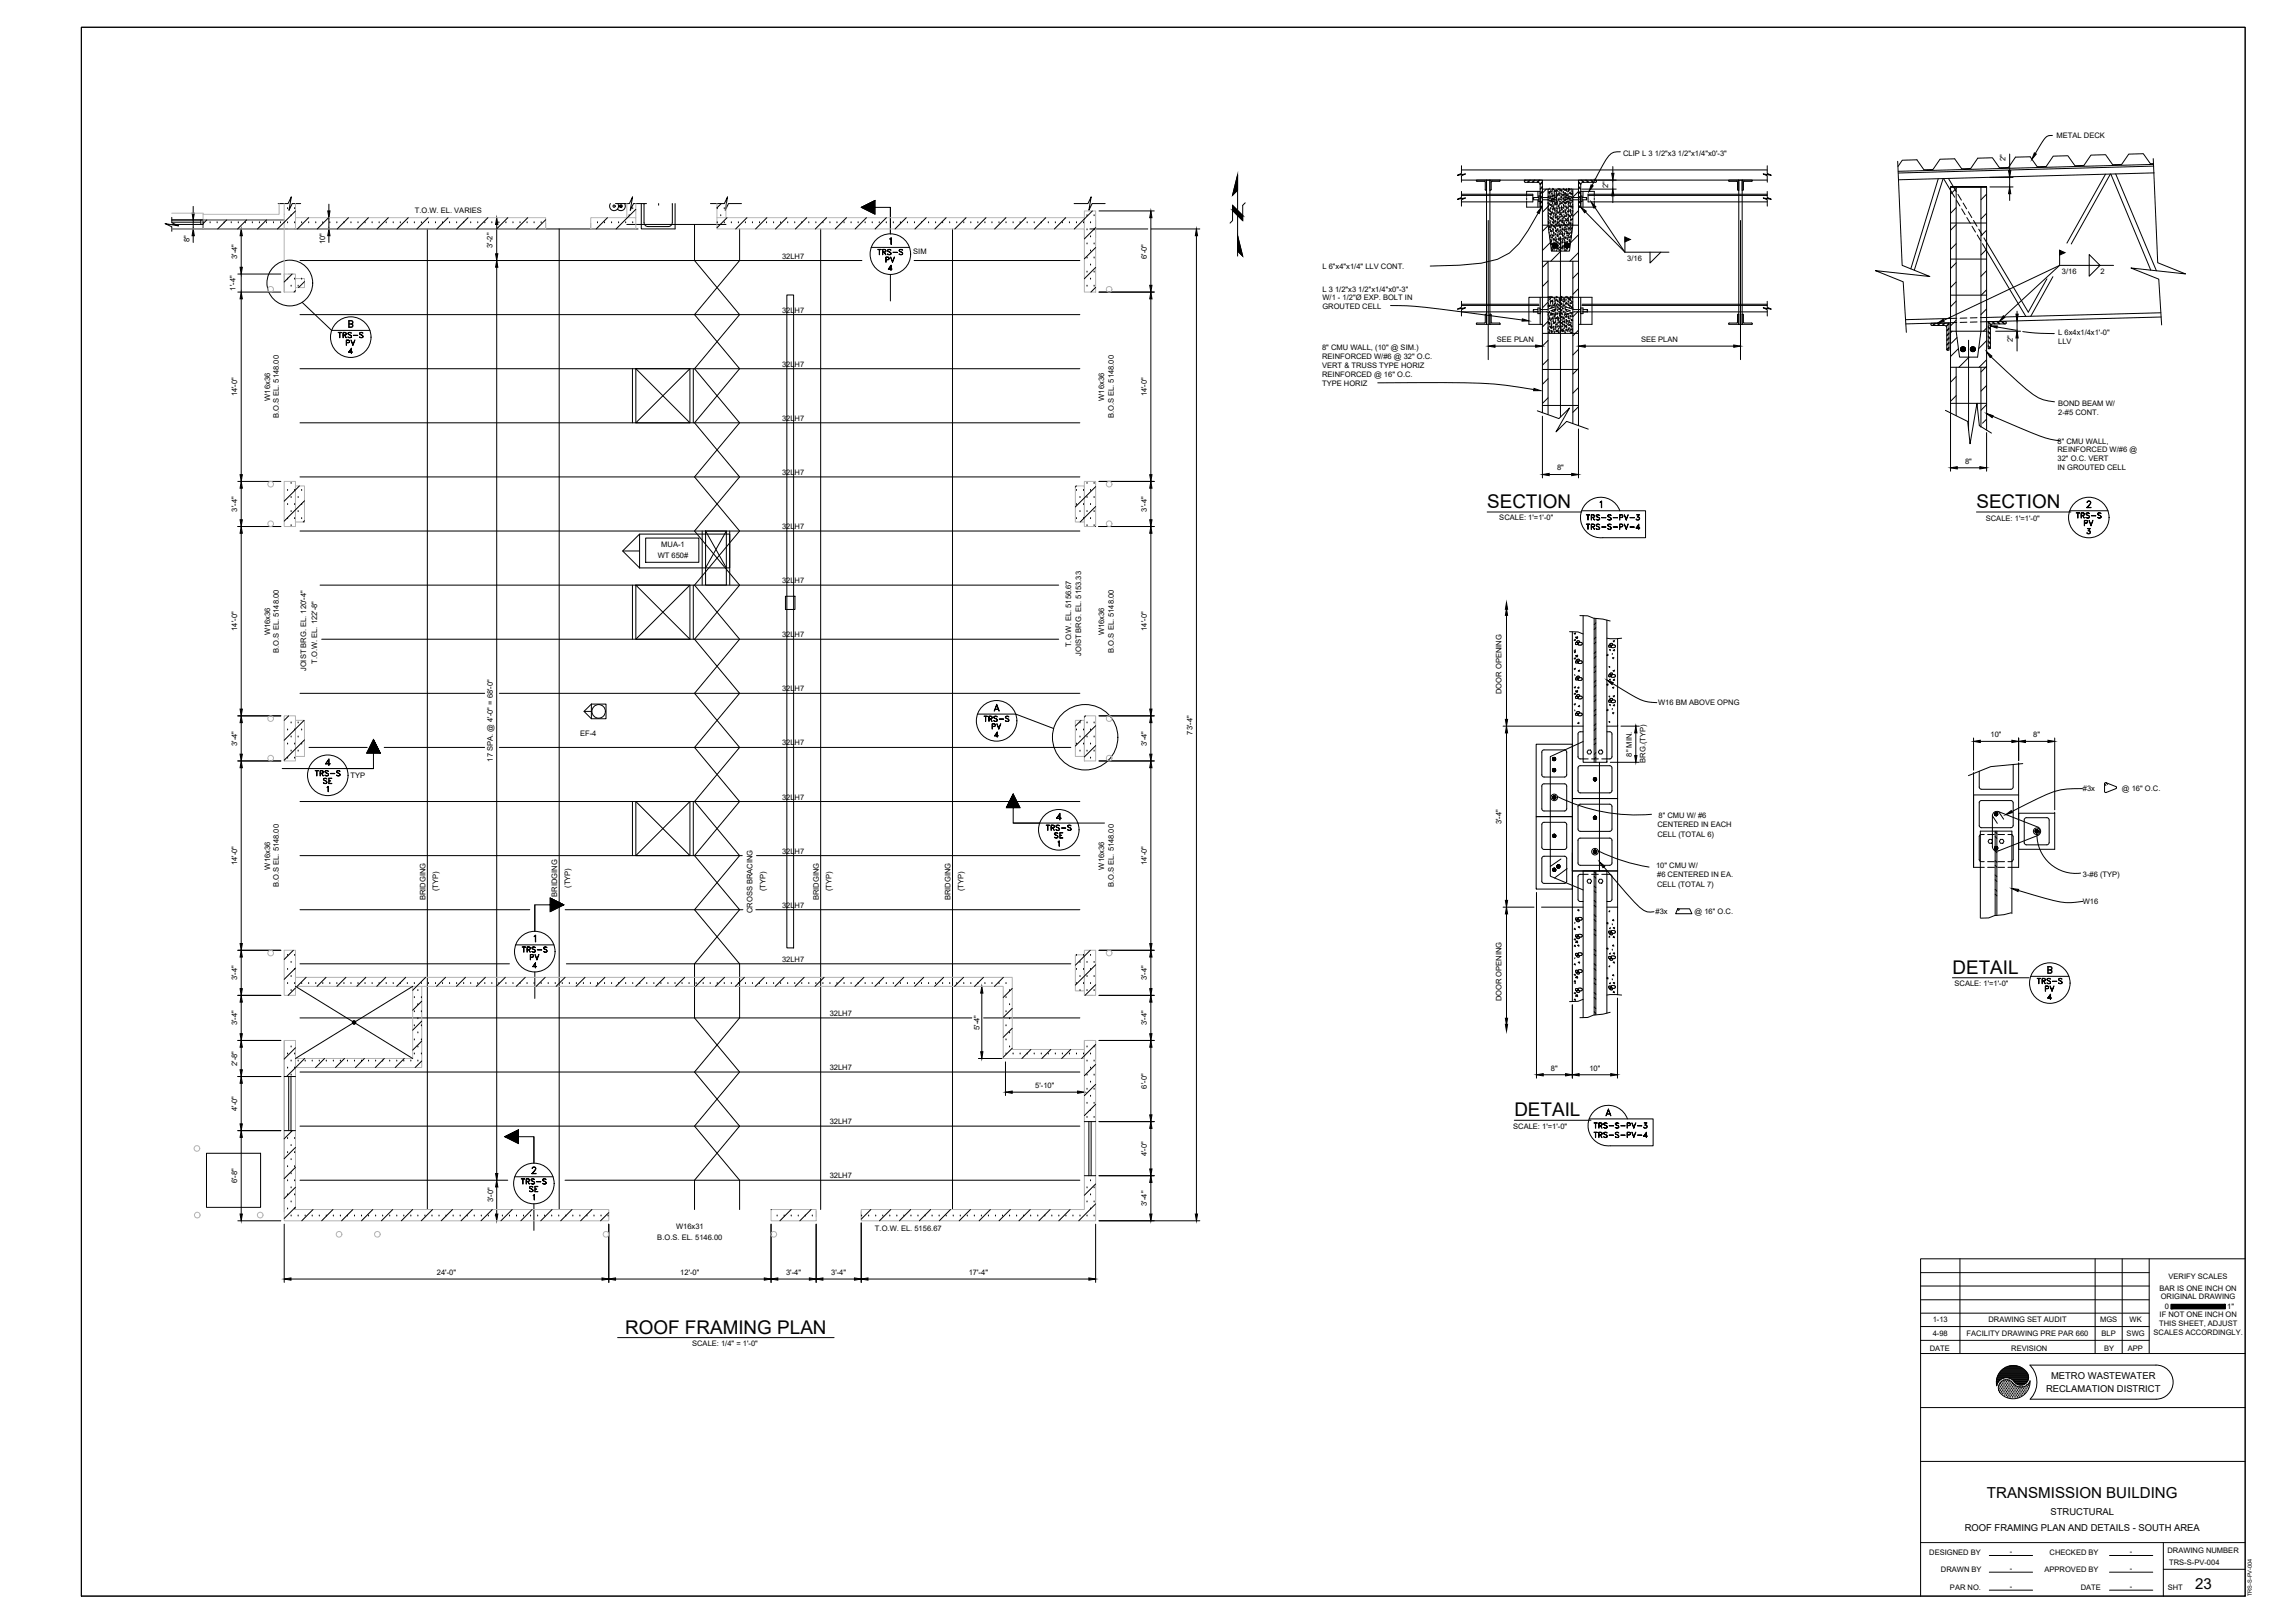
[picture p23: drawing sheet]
<svg xmlns="http://www.w3.org/2000/svg" width="1067mm" height="762mm" viewBox="0 0 1067 762" stroke-linecap="round" stroke-linejoin="round" font-family="sans-serif">
<defs><g id="words">
<g font-size="8.9">
<text x="698" y="239">SECTION</text>
<text x="928" y="239">SECTION</text>
<text x="917" y="457">DETAIL</text>
<text x="711" y="524">DETAIL</text>
<text x="293" y="626">ROOF FRAMING PLAN</text>
</g>
<g font-size="7.1">
<text x="933" y="703">TRANSMISSION BUILDING</text>
<text x="1031" y="746">23</text>
</g>
<g font-size="6.2">
<text x="411" y="121">TRS-S</text>
<text x="744" y="246">TRS-S-PV-3</text>
<text x="248" y="561">SE</text>
</g>
<g font-size="5.7">
<text x="415" y="125">PV</text>
<text x="158" y="160">TRS-S</text>
<text x="162" y="163">PV</text>
<text x="974" y="244">TRS-S</text>
<text x="744" y="250">TRS-S-PV-4</text>
<text x="978" y="248">PV</text>
<text x="461" y="340">TRS-S</text>
<text x="465" y="344">PV</text>
<text x="147" y="365">TRS-S</text>
<text x="151" y="369">SE</text>
<text x="490" y="391">TRS-S</text>
<text x="494" y="395">SE</text>
<text x="244" y="448">TRS-S</text>
<text x="248" y="452">PV</text>
<text x="956" y="463">TRS-S</text>
<text x="960" y="467">PV</text>
<text x="748" y="531">TRS-S-PV-3</text>
<text x="748" y="535">TRS-S-PV-4</text>
<text x="244" y="557">TRS-S</text>
</g>
<g font-size="4.4">
<text x="963" y="648">METRO WASTEWATER</text>
<text x="961" y="653">RECLAMATION DISTRICT</text>
<text x="963" y="711">STRUCTURAL</text>
<text x="923" y="719">ROOF FRAMING PLAN AND DETAILS - SOUTH AREA</text>
</g>
<g font-size="3.5">
<text x="966" y="65">METAL DECK</text>
<text x="762" y="73">CLIP L 3 1/2&quot;x3 1/2&quot;x1/4&quot;x0'-3&quot;</text>
<text x="942" y="75" transform="rotate(-90 942 75)">2&quot;</text>
<text x="755" y="88" transform="rotate(-90 755 88)">2&quot;</text>
<text x="195" y="100">T.O.W. EL. VARIES</text>
<text x="89" y="114" transform="rotate(-90 89 114)">8&quot;</text>
<text x="153" y="115" transform="rotate(-90 153 115)">10&quot;</text>
<text x="231" y="116" transform="rotate(-90 231 116)">3'-2&quot;</text>
<text x="429" y="119">SIM</text>
<text x="111" y="122" transform="rotate(-90 111 122)">3'-4&quot;</text>
<text x="367" y="121">32LH7</text>
<text x="538" y="122" transform="rotate(-90 538 122)">6'-0&quot;</text>
<text x="764" y="123">3/16</text>
<text x="621" y="126">L 6&quot;x4&quot;x1/4&quot; LLV CONT.</text>
<text x="968" y="129">3/16</text>
<text x="986" y="129">2</text>
<text x="111" y="136" transform="rotate(-90 111 136)">1'-4&quot;</text>
<text x="621" y="137">L 3 1/2&quot;x3 1/2&quot;x1/4&quot;x0&quot;-3&quot;</text>
<text x="621" y="141">W/1 - 1/2&quot;Ø EXP. BOLT IN</text>
<text x="367" y="147">32LH7</text>
<text x="621" y="145">GROUTED CELL</text>
<text x="703" y="161">SEE PLAN</text>
<text x="771" y="161">SEE PLAN</text>
<text x="945" y="160" transform="rotate(-90 945 160)">2&quot;</text>
<text x="966" y="158">L 6x4x1/4x1'-0&quot;</text>
<text x="966" y="162">LLV</text>
<text x="621" y="165">8&quot; CMU WALL, (10&quot; @ SIM.)</text>
<text x="367" y="172">32LH7</text>
<text x="621" y="169">REINFORCED W/#6 @ 32&quot; O.C.</text>
<text x="621" y="173">VERT &amp; TRUSS TYPE HORIZ</text>
<text x="621" y="177">REINFORCED @ 16&quot; O.C.</text>
<text x="621" y="181">TYPE HORIZ</text>
<text x="111" y="186" transform="rotate(-90 111 186)">14'-0&quot;</text>
<text x="127" y="188" transform="rotate(-90 127 188)">W16x36</text>
<text x="518" y="188" transform="rotate(-90 518 188)">W16x36</text>
<text x="538" y="186" transform="rotate(-90 538 186)">14'-0&quot;</text>
<text x="966" y="190">BOND BEAM W/</text>
<text x="131" y="196" transform="rotate(-90 131 196)">B.O.S EL. 5148.00</text>
<text x="367" y="198">32LH7</text>
<text x="523" y="196" transform="rotate(-90 523 196)">B.O.S EL. 5148.00</text>
<text x="966" y="195">2-#5 CONT.</text>
<text x="966" y="208">8&quot; CMU WALL,</text>
<text x="966" y="212">REINFORCED W/#6 @</text>
<text x="731" y="221">8&quot;</text>
<text x="923" y="218">8&quot;</text>
<text x="966" y="217">32&quot; O.C. VERT</text>
<text x="966" y="221">IN GROUTED CELL</text>
<text x="367" y="223">32LH7</text>
<text x="111" y="240" transform="rotate(-90 111 240)">3'-4&quot;</text>
<text x="538" y="240" transform="rotate(-90 538 240)">3'-4&quot;</text>
<text x="704" y="244">SCALE: 1'=1'-0&quot;</text>
<text x="932" y="245">SCALE: 1'=1'-0&quot;</text>
<text x="367" y="248">32LH7</text>
<text x="310" y="257">MUA-1</text>
<text x="309" y="262">WT 650#</text>
<text x="367" y="274">32LH7</text>
<text x="111" y="296" transform="rotate(-90 111 296)">14'-0&quot;</text>
<text x="127" y="298" transform="rotate(-90 127 298)">W16x36</text>
<text x="367" y="299">32LH7</text>
<text x="518" y="298" transform="rotate(-90 518 298)">W16x36</text>
<text x="538" y="296" transform="rotate(-90 538 296)">14'-0&quot;</text>
<text x="503" y="304" transform="rotate(-90 503 304)">T.O.W. EL. 5156.67</text>
<text x="131" y="306" transform="rotate(-90 131 306)">B.O.S EL. 5148.00</text>
<text x="149" y="312" transform="rotate(-90 149 312)">T.O.W. EL. 122'-8&quot;</text>
<text x="508" y="308" transform="rotate(-90 508 308)">JOIST BRG. EL. 5153.33</text>
<text x="523" y="306" transform="rotate(-90 523 306)">B.O.S EL. 5148.00</text>
<text x="144" y="315" transform="rotate(-90 144 315)">JOIST BRG. EL. 120'-4&quot;</text>
<text x="367" y="325">32LH7</text>
<text x="705" y="326" transform="rotate(-90 705 326)">DOOR OPENING</text>
<text x="779" y="331">W16 BM ABOVE OPNG</text>
<text x="272" y="346">EF-4</text>
<text x="560" y="345" transform="rotate(-90 560 345)">73'-4&quot;</text>
<text x="935" y="346">10&quot;</text>
<text x="955" y="346">8&quot;</text>
<text x="111" y="350" transform="rotate(-90 111 350)">3'-4&quot;</text>
<text x="367" y="350">32LH7</text>
<text x="538" y="350" transform="rotate(-90 538 350)">3'-4&quot;</text>
<text x="231" y="358" transform="rotate(-90 231 358)">17 SPA. @ 4'-0&quot; = 68'-0&quot;</text>
<text x="766" y="355" transform="rotate(-90 766 355)">8&quot; MIN.</text>
<text x="773" y="358" transform="rotate(-90 773 358)">BRG.(TYP)</text>
<text x="165" y="365">TYP</text>
<text x="978" y="371">#3x</text>
<text x="996" y="371">@ 16&quot; O.C.</text>
<text x="367" y="375">32LH7</text>
<text x="779" y="384">8&quot; CMU W/ #6</text>
<text x="705" y="387" transform="rotate(-90 705 387)">3'-4&quot;</text>
<text x="778" y="388">CENTERED IN EACH</text>
<text x="778" y="393">CELL (TOTAL 6)</text>
<text x="367" y="401">32LH7</text>
<text x="111" y="406" transform="rotate(-90 111 406)">14'-0&quot;</text>
<text x="538" y="406" transform="rotate(-90 538 406)">14'-0&quot;</text>
<text x="778" y="408">10&quot; CMU W/</text>
<text x="127" y="408" transform="rotate(-90 127 408)">W16x36</text>
<text x="518" y="408" transform="rotate(-90 518 408)">W16x36</text>
<text x="778" y="412">#6 CENTERED IN EA.</text>
<text x="978" y="412">3-#6 (TYP)</text>
<text x="131" y="417" transform="rotate(-90 131 417)">B.O.S EL. 5148.00</text>
<text x="206" y="419" transform="rotate(-90 206 419)">(TYP)</text>
<text x="268" y="417" transform="rotate(-90 268 417)">(TYP)</text>
<text x="359" y="419" transform="rotate(-90 359 419)">(TYP)</text>
<text x="390" y="419" transform="rotate(-90 390 419)">(TYP)</text>
<text x="452" y="419" transform="rotate(-90 452 419)">(TYP)</text>
<text x="523" y="417" transform="rotate(-90 523 417)">B.O.S EL. 5148.00</text>
<text x="778" y="416">CELL (TOTAL 7)</text>
<text x="200" y="423" transform="rotate(-90 200 423)">BRIDGING</text>
<text x="262" y="421" transform="rotate(-90 262 421)">BRIDGING</text>
<text x="384" y="423" transform="rotate(-90 384 423)">BRIDGING</text>
<text x="446" y="423" transform="rotate(-90 446 423)">BRIDGING</text>
<text x="978" y="425">W16</text>
<text x="353" y="429" transform="rotate(-90 353 429)">CROSS BRACING</text>
<text x="367" y="426">32LH7</text>
<text x="777" y="429">#3x</text>
<text x="796" y="429">@ 16&quot; O.C.</text>
<text x="367" y="452">32LH7</text>
<text x="111" y="460" transform="rotate(-90 111 460)">3'-4&quot;</text>
<text x="538" y="460" transform="rotate(-90 538 460)">3'-4&quot;</text>
<text x="918" y="463">SCALE: 1'=1'-0&quot;</text>
<text x="705" y="470" transform="rotate(-90 705 470)">DOOR OPENING</text>
<text x="390" y="477">32LH7</text>
<text x="111" y="481" transform="rotate(-90 111 481)">3'-4&quot;</text>
<text x="460" y="484" transform="rotate(-90 460 484)">5'-4&quot;</text>
<text x="538" y="481" transform="rotate(-90 538 481)">3'-4&quot;</text>
<text x="111" y="500" transform="rotate(-90 111 500)">2'-8&quot;</text>
<text x="390" y="502">32LH7</text>
<text x="728" y="503">8&quot;</text>
<text x="746" y="503">10&quot;</text>
<text x="486" y="511">5'-10&quot;</text>
<text x="538" y="511" transform="rotate(-90 538 511)">6'-0&quot;</text>
<text x="111" y="522" transform="rotate(-90 111 522)">4'-0&quot;</text>
<text x="390" y="528">32LH7</text>
<text x="711" y="530">SCALE: 1'=1'-0&quot;</text>
<text x="538" y="543" transform="rotate(-90 538 543)">4'-0&quot;</text>
<text x="111" y="556" transform="rotate(-90 111 556)">6'-8&quot;</text>
<text x="390" y="553">32LH7</text>
<text x="231" y="564" transform="rotate(-90 231 564)">3'-0&quot;</text>
<text x="538" y="566" transform="rotate(-90 538 566)">3'-4&quot;</text>
<text x="317" y="577">W16x31</text>
<text x="411" y="578">T.O.W. EL. 5156.67</text>
<text x="309" y="582">B.O.S. EL. 5146.00</text>
<text x="205" y="599">24'-0&quot;</text>
<text x="319" y="599">12'-0&quot;</text>
<text x="369" y="599">3'-4&quot;</text>
<text x="390" y="599">3'-4&quot;</text>
<text x="455" y="599">17'-4&quot;</text>
<text x="1018" y="601">VERIFY SCALES</text>
<text x="1014" y="606">BAR IS ONE INCH ON</text>
<text x="1015" y="610">ORIGINAL DRAWING</text>
<text x="1016" y="614">0</text>
<text x="1046" y="614">1&quot;</text>
<text x="907" y="621">1-13</text>
<text x="934" y="621">DRAWING SET AUDIT</text>
<text x="986" y="621">MGS</text>
<text x="1000" y="621">WK</text>
<text x="1014" y="623">THIS SHEET, ADJUST</text>
<text x="1014" y="619">IF NOT ONE INCH ON</text>
<text x="907" y="627">4-98</text>
<text x="923" y="627">FACILITY DRAWING PRE PAR 660</text>
<text x="987" y="627">BLP</text>
<text x="999" y="627">SWG</text>
<text x="1011" y="627">SCALES ACCORDINGLY.</text>
<text x="325" y="632">SCALE: 1/4&quot; = 1'-0&quot;</text>
<text x="906" y="634">DATE</text>
<text x="944" y="634">REVISION</text>
<text x="988" y="634">BY</text>
<text x="999" y="634">APP</text>
<text x="906" y="730">DESIGNED BY</text>
<text x="944" y="730">-</text>
<text x="962" y="730">CHECKED BY</text>
<text x="1000" y="730">-</text>
<text x="1018" y="729">DRAWING NUMBER</text>
<text x="911" y="738">DRAWN BY</text>
<text x="944" y="737">-</text>
<text x="960" y="738">APPROVED BY</text>
<text x="1000" y="737">-</text>
<text x="1019" y="735">TRS-S-PV-004</text>
<text x="916" y="746">PAR NO.</text>
<text x="944" y="746">-</text>
<text x="977" y="746">DATE</text>
<text x="1000" y="746">-</text>
<text x="1018" y="746">SHT</text>
</g>
<text font-size="2.7" x="1057" y="749" transform="rotate(-90 1057 749)">TRS-S-PV-004</text>
</g></defs>
<!-- layer: TEXT -->
<g fill="none" stroke="#000" stroke-width=".47">
<path d="M686 78v3l-2 1h4l-2 1v3M757 78v3M761 71a6 6 0 0 0-7 4l-6 12M830 78v3l2 1h-4l2 1v3M891 76l2 49 13 5-25-3 13 5 1 24M944 77v3M964 64h-2l-2 1-4 7M1011 74l2 49 13 6-25-3 13 5 1 22M91 97v3M131 96h4l2-4-1 7 1-3h4M154 96v3M289 96h7l1-4-1 7 1-3h7"/>
<path d="M334 96h6l2-4-1 7 1-3h6M504 96h7l1-4-1 7 2-3h6M516 99h26M686 90v3l-2 1 4-1-2 1v3M741 89h.1M743 89h16M744 100l19 18v-7M749 85h.1M749 97l14 21h21M750 85h9M757 85h.1M757 85v4"/>
<path d="M757 92v3M830 90v3l2 1-4-1 2 1v3M934 83h11M934 88h11M944 83h.1M944 83v5M944 91v3M81 102v3l3 1-7-1 4 1v3M91 103v4M91 111v3M113 111v14M154 102v5"/>
<path d="M154 111v3M233 105v14M418 112v3v-3zM512 107h27M540 102v32M541 107h22M562 111v459M699 104v65M722 100l-4 8a26 26 0 0 1-22 16l-24 1M775 118v5l5-5M817 104v65M967 117v8"/>
<path d="M112 129h20M112 137h20M113 129h.1M113 129v8M233 122v432M417 126h2h-2l1-2v3v-2l-1 1M516 137h26M967 125h14v-5l5 5-5 5v-5h11M967 125l-26 24M967 125l-54 25M113 140v83M164 152h1v-1h-1v3l1-1v-1h-1"/>
<path d="M165 152l1 1-2 1v-3h2v1h-1M540 140v83M653 143l16 1 46 6M686 141v3l-2 1 4-1-2 1v3M830 141v3l2 1-4-1 2 1v3M937 156h12M938 154l9 1M947 146v19M950 156l15 1M164 165h2h-2l1-2v3v-2l-1 1M647 180h48l12 1 13 2M702 163h19"/>
<path d="M744 163h70M817 163h.1M935 168l12 11a30 30 0 0 0 15 9l3 1M722 193l10 4 5-5-6 11 5-5 10 3M724 194h.1M724 195v29M741 200h.1M913 193l11 5 1 10 3-19 1 11 6 3M916 194v27M933 194l25 11 9 2M741 201v23M919 220h11"/>
<path d="M933 220h.1M933 203v18M112 226h20M113 229v15M516 226h26M540 229v15M727 223h11M741 223h.1M751 236l1-1v3v-3zM980 238h2h-2l2-2-1-1-1 1 1-1 1 1-2 2M112 247h20M113 250v83"/>
<path d="M516 247h26M540 250v83M980 250v1M981 249a.9 .9 0 0 1 1 1 .9 .9 0 0 1-1 1 .9 .9 0 0 1-1-1M981 249v1v1M981 250v1l-1-1M707 283v200M737 297h4l2 1M742 289h3l3 1 8 2M754 300h7M112 336h20M113 339v15"/>
<path d="M467 333h2M468 331l1 3-1-3-1 3zM516 336h26M540 339v15M757 321l13 8 8 1M112 357h20M154 356v3v-2l-1 2h2h-2zM467 345l2 1h-2l1-2v2v-2l-1 2M516 357h26M540 357h.1M706 341h32M754 358h.1"/>
<path d="M756 358h14M760 341h.1M761 341h9M768 341h.1M768 344v11M927 346v16M930 348h15M948 359h.1M948 346v11M950 359l-15 1-11 4M951 348h11M965 346v34"/>
<path d="M113 360v83M154 370v-1v3v-3zM540 360v83M731 374a84 84 0 0 0 44 8M927 363h.1M978 370h-4a32 32 0 0 0-17 5l-12 6M988 368l1 4 5-2M988 368l1 1M989 367l-1 1M989 367l5 2M989 367l1 1M993 369v1"/>
<path d="M496 384h2h-2l2-2v3v-3l-2 2M497 395v2v-2zM750 399a84 84 0 0 0 24 8M956 392a18 18 0 0 0 21 18M965 382h.1M721 419v87M753 407l11 13a19 19 0 0 0 11 8h2M948 418l19 5 5 1 6-1M251 440l1-1v3l-1-3zM706 426h14M724 426h14M788 427h.1"/>
<path d="M788 427h5l1 2h-7zM788 427h1M112 446h20M113 449v15M251 452v2v-2l-1 2h2h-2zM516 446h26M540 449v15M962 454h1v1v1v1h-1zM962 454h1v1h-1l1 1v1h-1M112 467h20M113 471v14M461 466v28"/>
<path d="M516 467h26M540 471v14M738 472v34M743 469l-2 1h-4M754 467h7M756 475l-8 2-3 1h-3M759 469v37M963 467v2v-2l-1 2h1h-2zM112 488h20M113 492v10M459 497h12M472 499v15"/>
<path d="M516 488h26M540 492v31M112 505h20M113 509v19M475 513h31M725 505h10M738 505h.1M741 505h15M759 505h.1M112 531h20M113 534v36M516 527h26"/>
<path d="M540 530v19M754 523h2M755 521l1 3-1-3-1 3zM233 557v13M250 548h1l1 1-2 2h2h-2l1-2v-1l-1 1zM516 552h26M540 555v15M112 573h20M133 575v27M250 561h1v2v-2zM286 575v27M362 575v27"/>
<path d="M383 575v27M404 574v28M514 575v27M516 573h47M137 601h146M289 601h70M365 601h15M386 601h15M408 601h103"/>
<circle cx="730" cy="374" r="1.5"/>
<circle cx="749" cy="400" r="1.5"/>
<circle cx="956" cy="390" r="1.5"/>
</g>
<!-- layer: STRUCT -->
<g fill="none" stroke="#000" stroke-width=".47">
<path d="M686 80h144M944 72v5M1011 77h-1l-4-5h-6l-4 5h-4l-3-4h-7l-4 5h-4l-3-5h-7l-3 5h-4l-4-4h-7l-3 5h-4l-3-5h-7l-4 5h-4l-3-4h-7l-3 5h-5l-3-5h-7l-2 3M1011 77l-120 3M1011 78l-120 3M686 85h144M686 91h34v4h-34M686 92h34M693 85h5v4h-1v-4h-3zM698 85v67h2v-4v4h4h-4v-67v4v-4h4M716 85h8v12h-1v-11h-7zM717 92v-2h6v7h-6v-3"/>
<path d="M717 93v1M720 93v1M720 93h2M720 94h2M722 90v3M722 94v3M723 92h-1v3h1M724 93h3l4-2v2h-2l2 1v1l-4-1h-3M727 89v17l1 12h9l2-12v-17M742 93h-3l-5-2v2h3l-3 1v1l5-1h3M742 92h1v3h-1M742 90h7v2"/>
<path d="M743 93h2M743 94h2M743 90v3M743 94v3M745 93v1M746 92h84M749 94v3h-7v-11h7l1-1h-9v12h1M749 93v1M812 85h4v4v-4h-4zM816 85v67h2v-67M818 85h5h-1h-3l-1 4zM830 91h-84v4h84"/>
<path d="M910 84l-13 42M912 84l-13 43M913 84l3 5M915 84l2 4M916 88v106M918 88v68l2 12h9l1-12v-68M933 88h-17h17M933 88v114M989 82l-18 32M991 82l-18 33M991 82l19 45M993 82l20 45"/>
<path d="M1011 81l-119 3M201 107v461M263 107v461M294 105h47M326 105v17l21 26-21 25 21 26-21 25 21 25-21 26 21 25-21 26 21 25-21 25 21 26-21 25 21 26v25l-21 25 21 26-21 25v14M347 107v15l-21 26 21 25-21 26 21 25-21 25 21 26-21 25 21 26-21 25 21 25-21 26 21 25-21 26v25l21 25-21 26 21 25v14M385 107v461M447 107v461M724 106h17M916 105h17M933 118l18 31M933 114l19 33 9-16"/>
<path d="M141 122h264M429 122h78M723 140v12M724 123h17M727 123v71M739 123v76M742 140v12M916 139h17M916 122h17M964 130l-10 18M141 148h366M686 146h37"/>
<path d="M686 143h37M693 152h4v-4h1v4h-5zM720 145v1zM720 145h2M722 145h1v2h-1zM723 145h3l5-1v1l-3 1 3 1v1l-5-2h-3M724 152h-6v-12h30v12h-7M724 157h17M742 145h-3l-4-1v1l2 1-2 1v1l4-2h3M742 145h1v2h-1M743 146h87M743 143h87"/>
<path d="M743 145h2M745 145v1zM812 152h4v-4v4h-4zM818 148h1v4h3h1h-5zM907 152h8v12h-1v-11h-7zM916 150h-21M916 152h-21M916 156h17M1015 147l-82 2M1015 149l-82 2M141 173h366M297 173v26"/>
<path d="M299 173h25v26h-25zM299 173l25 26M324 173l-25 26M326 173v26M724 173h17M916 172h17M918 172v23M930 172v29M934 164l1-11 7-1v-1h-8v13M141 199h366M724 194v-105h17v111M724 190h17"/>
<path d="M916 189h17M141 224h366M141 249h366M292 259h8M300 251h43v16h-43zM300 251l-8 8 8 8M303 253h25v11h-25zM330 249v26M331 249h10v26h-10zM331 249l10 18M341 249l-10 18M343 249v26"/>
<path d="M150 275h347M297 275v25M299 275h25v25h-25zM299 275l25 25M324 275l-25 25M326 275v25M738 297v44M743 289v69h11v-67M749 290v68M760 300v41M151 300h346M141 326h87"/>
<path d="M234 326h273M274 334h4M278 331l-4 3 4 3M278 331h7v6h-7zM145 351h27M180 351h48M234 351h269M721 349h17v34h-17zM724 352h11l1 12-1 1h-10l-1-1v-11zM742 359l-1 2v10v1h15l1-1v-10l-1-2M742 360h14M743 341h-5v34h22v-34h-6"/>
<path d="M743 344h-1l-1 1v11h1h1M746 352h1v1v1h-1l-1-1zM751 352h1l1 1-1 1h-1l-1-1zM754 344h2l1 1v11h-1h-2M945 359v10v2l-15-1-1-8M948 359v48h-3M141 376h366M297 376v26M299 376h25v26h-25zM299 376l25 26M324 376l-25 26M326 376v26"/>
<path d="M724 380l1 1h10l1-1M724 380v-11l1-1h10l1 12M738 375h22v34h-22zM741 378h15l1 1v11h-1h-15v-11zM927 363v44M930 376h15v1v11l-1 1-14-1-1-11zM948 373h-21v34h3M721 383h17v34h-17zM724 386h11l1 12-1 1h-10l-1-1v-11zM742 393l-1 2v10l1 1h14l1-1v-10l-1-2M742 394h14M930 392l-1 1v10l1 1"/>
<path d="M934 394h1l1 1-1 1h-1l-1-1zM937 390v40M938 390v40M939 394h1l1 1-1 1h-1v-1zM945 392v1v10v1M948 382h17v17h-17M952 384l-2 1 1 11 1 1h9l1-1v-11l-1-1M952 384h9M141 402h208M355 402h152M724 402h11l1 12-1 1h-10l-1-1v-11zM738 409h22v17"/>
<path d="M738 400v70M743 410l-1 1-1 1v11h1h1M746 413h1v1v1h-1l-1-1zM749 409v68M749 409v67M751 413h1l1 1-1 1h-1l-1-1zM754 410l2 1 1 1v11h-1h-2M141 427h108M265 427h84M355 427h152M738 426h5M754 426h6"/>
<path d="M760 426v41M944 429l-7 1-3 1h-4M945 429v-39h-15v41M141 453h98M266 453h237M141 478h315M462 478h45M754 476v-67h-11v69M141 503h366M141 529h366M141 554h97M265 554h242"/>
<circle cx="281" cy="334" r="3"/>
</g>
<!-- layer: TEXT -->
<g fill="#000" stroke="#000" stroke-width=".47">
<path d="M955 72h1l-2 3zM154 99h1l-1 3zM724 97l-1 3h-1zM742 97l3 2-1 1zM747 87h1l-2 3zM747 95l2 2-1 1zM757 89l1 3h-1zM757 81h1l-1 4zM944 88v3h-1zM943 80h1v3zM90 100h1v3zM91 107v4h-1z"/>
<path d="M113 107l1 4h-1zM154 107l1 4h-1zM233 102l1 3h-1zM233 119h1l-1 3zM540 99l1 3h-1zM562 107v4h-1zM763 111l3 1-3 2zM967 117l3 2-3 1zM113 125h1l-1 4zM233 122l1 3h-1zM540 134h1l-1 3zM113 137l1 3h-1z"/>
<path d="M540 137l1 3h-1zM715 150l3 1h-3zM910 152l2-2 1 1zM935 153h3v1zM941 148v1l-2 2zM947 156l1 3h-1zM947 147h1l-1 4zM699 163l3-1v1zM721 162l3 1h-3zM741 163l3-1v1zM814 162l3 1h-3zM933 165l2 2-1 1z"/>
<path d="M720 182l3 1h-3zM933 194l3 1-1 1zM916 220l3-1v1zM930 219l3 1h-3zM113 223h1l-1 3zM113 226l1 3h-1zM540 223h1l-1 3zM540 226l1 3h-1zM724 223l3-1v1zM738 222l3 1h-3zM113 244h1l-1 3zM113 247l1 3h-1z"/>
<path d="M540 247l1 3h-1zM540 244h1l-1 3zM707 283l1 3h-1zM707 286l1 3h-1zM113 333h1l-1 3zM113 336l1 3h-1zM540 336l1 3h-1zM540 333h1l-1 3zM707 338h1l-1 3zM754 319l3 1v1zM113 354h1l-1 3zM540 354h1l-1 3z"/>
<path d="M707 341l1 3h-1zM768 355h1l-1 3zM768 341l1 3h-1zM927 348h3v1zM945 348h3l-3 1zM948 348h3v1zM962 348h3l-3 1zM113 357l1 3h-1zM540 357l1 3h-1zM942 382l2-1 1 1zM751 405l2 2zM945 417l3 1v1z"/>
<path d="M707 426l1 3h-1zM707 423h1l-1 3zM113 443h1l-1 3zM113 446l1 3h-1zM540 443h1l-1 3zM540 446l1 3h-1zM113 467l1 4h-1zM113 464h1l-1 3zM461 463l1 3h-2zM540 467l1 4h-1zM540 464h1l-1 3zM707 478h1l-1 3z"/>
<path d="M113 485h1l-1 3zM113 488l1 4h-1zM460 494h2l-1 3zM540 488l1 4h-1zM540 485h1l-1 3zM707 481h1l-1 3zM113 502h1l-1 3zM113 505l1 4h-1zM472 513l3-1v1zM506 512l3 1h-3zM721 505l4-1v1zM735 504l3 1h-3z"/>
<path d="M738 505l3-1v1zM756 504l3 1h-3zM113 531l1 3h-1zM113 528h1l-1 3zM540 527l1 3h-1zM540 523h1l-1 4zM233 554l1 3h-1zM233 551h1l-1 3zM540 552l1 3h-1zM540 549h1l-1 3zM113 570h1l-1 3zM233 570h1l-1 3z"/>
<path d="M540 570h1l-1 3zM561 570h1v3zM133 601l4-1v1zM283 600l3 1h-3zM286 601l3-1v1zM359 600l3 1h-3zM362 601l3-1v1zM380 600l3 1h-3zM383 601l3-1v1zM401 600l3 1h-3zM404 601l4-1v1zM511 600l3 1h-3z"/>
</g>
<!-- layer: SECCUTS -->
<g fill="none" stroke="#000" stroke-width=".47">
<path d="M404 97l7-3v7l-7-4h14v13v-13M409 116h18M418 129v12M142 142l14 13h18M743 240h30v12h-20a10 10 0 0 1-11-7 10 10 0 0 1 7-11 10 10 0 0 1 12 6M972 240h18M459 335h18l18 7M175 347l4 7h-7l3-7v14h-12h12M132 361h31M476 373l-3 6h6l-3-6v13h12M476 386h43M251 425v12v-12h14l-7 3v-6l7 3"/>
<path d="M242 444h18M251 456v13M954 458h17M237 534l6-3v6l-6-3h14v12v-12M764 525a10 10 0 0 0-11-6 10 10 0 0 0-7 11 10 10 0 0 0 10 8h20v-13h-30M242 552h18M251 565v13"/>
<circle cx="418" cy="119" r="10"/>
<circle cx="136" cy="133" r="11"/>
<circle cx="165" cy="158" r="10"/>
<circle cx="981" cy="243" r="10"/>
<circle cx="468" cy="338" r="10"/>
<circle cx="510" cy="346" r="15"/>
<circle cx="154" cy="364" r="10"/>
<circle cx="497" cy="390" r="10"/>
<circle cx="251" cy="447" r="10"/>
<circle cx="962" cy="462" r="10"/>
<circle cx="251" cy="556" r="10"/>
</g>
<!-- layer: WALL -->
<path d="M81 107h219M81 103h52M95 103v4" fill="none" stroke="#000" stroke-width=".47"/>
<!-- layer: SECCUTS -->
<g fill="#000" stroke="#000" stroke-width=".47">
<path d="M404 97l7 4v-7zM404 97l7-3z"/>
<path d="M175 347l-3 7h7zM175 347l4 7z"/>
<path d="M476 373l3 6h-6zM476 373l-3 6z"/>
<path d="M258 422l7 3-7 3zM258 422l7 3z"/>
<path d="M237 534l6 3v-6zM237 534l6-3z"/>
</g>
<!-- layer: BORDER -->
<path d="M581 89l-2 3 2-10v38M585 95l-2 1v8l-4-5M581 111l2 9-2-2M583 101l-4-5v8l-1 1" fill="none" stroke="#000" stroke-width=".47"/>
<g fill="#000" stroke="#000" stroke-width=".47">
<path d="M581 82v7l-2 3zM581 111l2 9-2-2z"/>
<path d="M579 99l4 5v-3zM579 96l4 5-4-2z"/>
</g>
<!-- layer: TRS-FLOOR PLAN-XBASE|A-WALL -->
<g fill="none" stroke="#b3b3b3" stroke-width=".47">
<path d="M131 96v5h-36v6h161v-5h-117M133 96v33h6v8h-6M139 96v11M294 96v6M299 96v11h-22v-5h22M337 96v11h172v5M341 96v6M509 99h5v38h-5zM81 107h14M81 100h14v1M95 103h38M133 101h.1"/>
<path d="M135 107h3M256 105v2M277 105v2M337 102h172M514 103v9M133 137v-8v8M135 129h3M139 131h4v4h-4zM133 226h6v21h-6zM139 228h4v17h-4zM505 228h4v17h-4zM509 226h5v21h-5z"/>
<path d="M133 336h6v21h-6zM139 338h4v17h-4zM505 338h4v17h-4zM509 336h5v21h-5zM133 446h6v21h-6zM139 459h336v34h34v-5h5v9M505 448h4v17h-4zM509 446h5v21h-5zM139 463h332v34h38M194 463v34h-55M198 463v38h-59M510 467h3"/>
<path d="M133 488v85h153v-5h-147v-80h-6v81M509 489v79h-105v5h110v-84M510 488h3M362 568h21v5h-21zM383 569v2M404 569v2"/>
<circle cx="127" cy="136" r="1.3"/>
<circle cx="521" cy="136" r="1.3"/>
<circle cx="127" cy="227" r="1.3"/>
<circle cx="521" cy="227" r="1.3"/>
<circle cx="127" cy="246" r="1.3"/>
<circle cx="521" cy="246" r="1.3"/>
<circle cx="127" cy="337" r="1.3"/>
<circle cx="521" cy="337" r="1.3"/>
<circle cx="127" cy="356" r="1.3"/>
<circle cx="521" cy="356" r="1.3"/>
<circle cx="127" cy="447" r="1.3"/>
<circle cx="521" cy="447" r="1.3"/>
<circle cx="92" cy="539" r="1.3"/>
<circle cx="93" cy="570" r="1.3"/>
<circle cx="122" cy="570" r="1.3"/>
<circle cx="159" cy="580" r="1.3"/>
<circle cx="177" cy="580" r="1.3"/>
<circle cx="285" cy="580" r="1.3"/>
<circle cx="363" cy="580" r="1.3"/>
</g>
<!-- layer: TRS-FLOOR PLAN-XBASE|A-FLOR-PFIX -->
<path d="M292 96v1z" fill="#000" stroke="#000" stroke-width=".47"/>
<g fill="none" stroke="#000" stroke-width=".47">
<path d="M287 96a2.1 2.1 0 0 0 1 3 2.1 2.1 0 0 0 2-3M293 96a2.1 2.1 0 0 1 0 2 2.1 2.1 0 0 1-3 0M301 96v11h16v-11M302 96v9l2 1M309 96h.1M316 96v8l-1 2h-1h-10M166 480h1M166 479v2M167 479v2M165 480h2"/>
<circle cx="288" cy="97" r=".5"/>
<circle cx="166" cy="480" r=".8"/>
</g>
<!-- layer: TRS-FLOOR PLAN-XBASE|A-FLOR -->
<path d="M369 138h4v307h-4zM369 280h4v6h-4zM139 463l55 34M194 463l-55 34" fill="none" stroke="#000" stroke-width=".47"/>
<!-- layer: TRS-FLOOR PLAN-XBASE|A-GLAZ -->
<path d="M81 104h13M81 105h14M81 103h14M94 103v2M133 505h6M136 505v26M137 505v26M133 531h6M509 527h5M511 527v25M512 527v25M509 552h5" fill="none" stroke="#000" stroke-width=".47"/>
<!-- layer: TRS-FLOOR PLAN-XBASE|A-WALL-HTCH -->
<g fill="none" stroke="#000" stroke-width=".47">
<path d="M135 98h.1M138 98h.1M139 99l-9 8M297 98h.1M299 98l-10 9M337 98h.1M339 96l-2 2M340 98h.1M513 99l-9 8M95 105h.1M97 103l-2 2M99 105h.1"/>
<path d="M102 105h.1M105 105h.1M106 103l-4 4M109 105h.1M112 105h.1M115 105h.1M116 103l-4 4M118 105h.1M122 105h.1M125 105h.1M125 103l-4 4M128 105h.1"/>
<path d="M132 105h.1M135 105h.1M137 101h.1M138 105h.1M142 105h.1M145 102l-5 5M145 105h.1M148 105h.1M152 105h.1M154 102l-5 5M155 105h.1M158 105h.1"/>
<path d="M161 105h.1M164 102l-6 5M165 105h.1M168 105h.1M171 105h.1M173 102l-5 5M175 105h.1M178 105h.1M181 105h.1M182 102l-5 5M185 105h.1M188 105h.1"/>
<path d="M191 105h.1M192 102l-6 5M195 105h.1M198 105h.1M201 102l-5 5M201 105h.1M204 105h.1M208 105h.1M210 102l-5 5M211 105h.1M214 105h.1M218 105h.1"/>
<path d="M220 102l-6 5M221 105h.1M224 105h.1M228 105h.1M229 102l-5 5M231 105h.1M234 105h.1M238 105h.1M238 102l-5 5M241 105h.1M244 105h.1M247 105h.1"/>
<path d="M248 102l-5 5M251 105h.1M254 105h.1M256 103l-4 4M281 105h.1M284 105h.1M285 102l-5 5M287 105h.1M290 105h.1M294 105h.1M295 101h.1M297 105h.1"/>
<path d="M337 105h.1M338 101h.1M340 105h.1M341 102l-4 5M343 105h.1M347 105h.1M350 105h.1M351 102l-6 5M353 105h.1M357 105h.1M360 105h.1M360 102l-5 5"/>
<path d="M363 105h.1M367 105h.1M369 102l-5 5M370 105h.1M373 105h.1M376 105h.1M379 102l-6 5M380 105h.1M383 105h.1M386 105h.1M388 102l-5 5M390 105h.1"/>
<path d="M393 105h.1M396 105h.1M397 102l-5 5M400 105h.1M403 105h.1M406 105h.1M407 102l-5 5M410 105h.1M413 105h.1M416 105h.1M416 102l-5 5M419 105h.1"/>
<path d="M423 105h.1M426 102l-6 5M426 105h.1M429 105h.1M433 105h.1M435 102l-5 5M436 105h.1M439 105h.1M443 105h.1M444 102l-5 5M446 105h.1M449 105h.1"/>
<path d="M453 105h.1M454 102l-6 5M456 105h.1M459 105h.1M462 105h.1M463 102l-5 5M466 105h.1M469 105h.1M472 102l-5 5M472 105h.1M476 105h.1M479 105h.1"/>
<path d="M482 102l-6 5M482 105h.1M486 105h.1M489 105h.1M491 102l-5 5M492 105h.1M496 105h.1M499 105h.1M500 102l-5 5M502 105h.1M505 105h.1M509 105h.1"/>
<path d="M510 115h.1M510 108h.1M510 101h.1M512 118h.1M512 111h.1M512 105h.1M514 115h.1M514 108h.1M514 101h.1M514 107l-5 5M514 116l-5 6M135 131h.1"/>
<path d="M137 134h.1M137 129l-4 3M138 131h.1M139 136l-1 1M140 134h.1M142 131h.1M143 132l-3 3M510 134h.1M510 128h.1M510 121h.1M512 131h.1M512 124h.1"/>
<path d="M514 134h.1M514 128h.1M514 121h.1M514 126l-5 5M514 135l-2 2M135 237h.1M135 230h.1M137 234h.1M137 227h.1M138 237h.1M138 230h.1M140 234h.1"/>
<path d="M141 228l-8 7M142 237h.1M142 230h.1M143 235l-10 10M505 228v1M505 237h.1M505 230h.1M507 234h.1M509 237h.1M509 230h.1M510 234h.1M510 227h.1"/>
<path d="M512 237h.1M512 230h.1M514 234h.1M514 227h.1M514 228l-9 10M514 238l-7 7M135 243h.1M137 247h.1M137 240h.1M138 243h.1M140 240h.1M142 243h.1"/>
<path d="M143 244l-1 1M505 243h.1M507 240h.1M509 243h.1M510 247h.1M510 240h.1M512 243h.1M514 247h.1M514 240h.1M136 336l-3 2M137 339h.1M140 339h.1"/>
<path d="M143 338l-10 10M507 339h.1M508 338l-3 3M510 336l-1 1M510 339h.1M514 339h.1M135 343h.1M135 349h.1M135 356h.1M137 346h.1M137 353h.1M138 343h.1"/>
<path d="M138 349h.1M138 356h.1M140 346h.1M140 353h.1M142 343h.1M142 349h.1M143 347l-10 10M505 343h.1M505 349h.1M507 346h.1M507 353h.1M509 343h.1"/>
<path d="M509 349h.1M510 346h.1M510 353h.1M512 343h.1M512 349h.1M512 356h.1M514 346h.1M514 353h.1M514 341l-9 9M514 350l-5 5M135 449h.1M135 455h.1"/>
<path d="M137 452h.1M137 458h.1M138 446l-5 4M138 449h.1M138 455h.1M139 455l-6 5M144 459l-4 4M153 459l-4 4M162 459l-4 4M172 459l-4 4M181 459l-4 4M190 459l-4 4"/>
<path d="M200 459l-6 6M209 459l-4 4M219 459l-5 4M228 459l-4 4M237 459l-4 4M247 459l-5 4M256 459l-4 4M265 459l-4 4M275 459l-5 4M284 459l-4 4M293 459l-4 4M303 459l-4 4"/>
<path d="M312 459l-4 4M321 459l-4 4M331 459l-4 4M340 459l-4 4M350 459l-5 4M359 459l-4 4M368 459l-4 4M378 459l-5 4M387 459l-4 4M396 459l-4 4M406 459l-5 4M415 459l-4 4"/>
<path d="M424 459l-4 4M434 459l-5 4M443 459l-4 4M452 459l-4 4M462 459l-4 4M471 459l-4 4M505 449h.1M505 455h.1M507 452h.1M507 458h.1M509 449h.1M509 455h.1"/>
<path d="M510 452h.1M510 458h.1M512 446l-7 7M512 449h.1M512 455h.1M514 452h.1M514 458h.1M514 453l-9 10M135 462h.1M137 465h.1M138 462h.1M139 464l-4 3"/>
<path d="M142 462h.1M145 462h.1M148 462h.1M152 462h.1M155 462h.1M158 462h.1M161 462h.1M165 462h.1M168 462h.1M171 462h.1M175 462h.1M178 462h.1"/>
<path d="M181 462h.1M185 462h.1M188 462h.1M191 462h.1M195 475h.1M195 468h.1M195 462h.1M196 478h.1M196 472h.1M196 465h.1M198 475h.1M198 468h.1"/>
<path d="M198 462h.1M198 479l-4 5M198 470l-4 4M201 462h.1M204 462h.1M208 462h.1M211 462h.1M214 462h.1M218 462h.1M221 462h.1M224 462h.1M228 462h.1"/>
<path d="M231 462h.1M234 462h.1M238 462h.1M241 462h.1M244 462h.1M247 462h.1M251 462h.1M254 462h.1M257 462h.1M261 462h.1M264 462h.1M267 462h.1"/>
<path d="M271 462h.1M274 462h.1M277 462h.1M281 462h.1M284 462h.1M287 462h.1M290 462h.1M294 462h.1M297 462h.1M300 462h.1M304 462h.1M307 462h.1"/>
<path d="M310 462h.1M314 462h.1M317 462h.1M320 462h.1M324 462h.1M327 462h.1M330 462h.1M333 462h.1M337 462h.1M340 462h.1M343 462h.1M347 462h.1"/>
<path d="M350 462h.1M353 462h.1M357 462h.1M360 462h.1M363 462h.1M367 462h.1M370 462h.1M373 462h.1M376 462h.1M380 462h.1M383 462h.1M386 462h.1"/>
<path d="M390 462h.1M393 462h.1M396 462h.1M400 462h.1M403 462h.1M406 462h.1M410 462h.1M413 462h.1M416 462h.1M419 462h.1M423 462h.1M426 462h.1"/>
<path d="M429 462h.1M433 462h.1M436 462h.1M439 462h.1M443 462h.1M446 462h.1M449 462h.1M453 462h.1M456 462h.1M459 462h.1M462 462h.1M466 462h.1"/>
<path d="M469 462h.1M472 475h.1M472 468h.1M472 462h.1M474 478h.1M474 472h.1M474 465h.1M475 473l-4 5M475 464l-4 4M505 462h.1M507 465h.1M509 462h.1"/>
<path d="M510 465h.1M512 462h.1M514 465h.1M514 462l-5 5M135 495h.1M137 498h.1M137 492h.1M138 495h.1M139 492l-6 5M140 498h.1M143 497l-8 8M143 498h.1"/>
<path d="M147 498h.1M150 498h.1M152 497l-4 4M153 498h.1M157 498h.1M160 498h.1M162 497l-4 4M163 498h.1M166 498h.1M170 498h.1M171 497l-4 4M173 498h.1"/>
<path d="M176 498h.1M180 498h.1M180 497l-4 4M183 498h.1M186 498h.1M190 498h.1M190 497l-4 4M193 498h.1M195 482h.1M195 488h.1M195 495h.1M196 485h.1"/>
<path d="M196 492h.1M196 498h.1M198 482h.1M198 488h.1M198 495h.1M198 489l-4 4M198 498l-3 3M472 482h.1M472 488h.1M472 495h.1M474 485h.1M474 492h.1"/>
<path d="M475 483l-4 4M475 492l-4 4M476 495h.1M479 495h.1M482 495h.1M484 493l-4 4M486 495h.1M489 495h.1M492 495h.1M493 493l-4 4M496 495h.1M499 495h.1"/>
<path d="M502 495h.1M503 493l-4 4M505 495h.1M509 495h.1M510 498h.1M510 492h.1M512 495h.1M514 498h.1M514 492h.1M514 500l-5 5M514 490l-6 7M135 501h.1"/>
<path d="M137 505h.1M138 501h.1M510 505h.1M510 511h.1M510 518h.1M512 508h.1M512 501h.1M512 515h.1M514 505h.1M514 511h.1M514 518h.1M514 509l-5 5"/>
<path d="M514 518l-5 6M135 535h.1M137 538h.1M137 531h.1M137 531l-4 4M138 535h.1M139 539l-6 5M510 525h.1M512 521h.1M514 525h.1M135 554h.1M135 548h.1"/>
<path d="M135 541h.1M137 551h.1M137 544h.1M137 558h.1M138 554h.1M138 548h.1M138 541h.1M139 557l-6 6M139 548l-6 5M510 558h.1M512 554h.1M514 558h.1"/>
<path d="M514 556l-5 5M135 561h.1M135 568h.1M137 564h.1M137 571h.1M138 561h.1M138 568h.1M139 567l-6 5M140 571h.1M143 571h.1M147 571h.1M147 568l-5 5"/>
<path d="M150 571h.1M153 571h.1M156 568l-5 5M157 571h.1M160 571h.1M163 571h.1M166 568l-6 5M166 571h.1M170 571h.1M173 571h.1M175 568l-5 5M176 571h.1"/>
<path d="M180 571h.1M183 571h.1M184 568l-5 5M186 571h.1M190 571h.1M193 571h.1M194 568l-6 5M196 571h.1M200 571h.1M203 571h.1M203 568l-5 5M206 571h.1"/>
<path d="M209 571h.1M212 568l-5 5M213 571h.1M216 571h.1M219 571h.1M222 568l-5 5M223 571h.1M226 571h.1M229 571h.1M231 568l-5 5M233 571h.1M236 571h.1"/>
<path d="M239 571h.1M241 568l-6 5M243 571h.1M246 571h.1M249 571h.1M250 568l-5 5M252 571h.1M256 571h.1M259 571h.1M259 568l-5 5M262 571h.1M266 571h.1"/>
<path d="M269 568l-6 5M269 571h.1M272 571h.1M276 571h.1M278 568l-5 5M279 571h.1M282 571h.1M286 571h.1M286 569l-4 4M362 568h.1M365 571h.1M368 571h.1"/>
<path d="M371 568l-5 5M372 571h.1M375 571h.1M378 571h.1M381 568l-5 5M381 571h.1M405 571h.1M408 571h.1M409 568l-5 4M411 571h.1M414 571h.1M418 571h.1"/>
<path d="M418 568l-5 5M421 571h.1M424 571h.1M428 568l-6 5M428 571h.1M431 571h.1M434 571h.1M437 568l-5 5M438 571h.1M441 571h.1M444 571h.1M446 568l-5 5"/>
<path d="M448 571h.1M451 571h.1M454 571h.1M456 568l-6 5M457 571h.1M461 571h.1M464 571h.1M465 568l-5 5M467 571h.1M471 571h.1M474 571h.1M474 568l-5 5"/>
<path d="M477 571h.1M481 571h.1M484 568l-6 5M484 571h.1M487 571h.1M491 571h.1M493 568l-5 5M494 571h.1M497 571h.1M500 571h.1M502 568l-5 5M504 571h.1"/>
<path d="M507 571h.1M510 564h.1M510 571h.1M512 561h.1M512 568h.1M514 564h.1M514 571h.1M514 565l-7 8"/>
</g>
<!-- layer: TRS-FLOOR PLAN-XBASE|A-EQMP -->
<path d="M97 541h25v26h-25z" fill="none" stroke="#000" stroke-width=".47"/>
<!-- layer: TEXT3 -->
<path d="M698 240h45M928 240h44M917 459h36M711 526h36M290 628h102" fill="none" stroke="#000" stroke-width=".47"/>
<!-- layer: XREF -->
<path d="M38 13h1016v736h-1016z" fill="none" stroke="#000" stroke-width=".47"/>
<!-- layer: BORDER-PLANT-30X42-LINEWORK|BORDER -->
<g fill="none" stroke="#000" stroke-width=".47">
<path d="M38 13h1016v736h-1016zM902 598h107M920 591v44M984 591v44M996 591v44M1009 591v44M1054 591h-152v158M902 617h107M902 610h107M902 604h107M1019 612h26v2h-26zM902 635h152"/>
<path d="M902 629h107M902 623h107M902 661h152M902 686h152M902 724h152M1016 724v25M1016 737h38"/>
</g>
<!-- layer: BORDER-PLANT-30X42-LINEWORK|LOGO -->
<g fill="#000">
<circle cx="939" cy="653" r=".2"/>
<circle cx="939" cy="651" r=".2"/>
<circle cx="939" cy="652" r=".2"/>
<circle cx="939" cy="654" r=".2"/>
<circle cx="939" cy="650" r=".2"/>
<circle cx="940" cy="654" r=".2"/>
<circle cx="940" cy="652" r=".2"/>
<circle cx="940" cy="649" r=".2"/>
<circle cx="940" cy="651" r=".2"/>
<circle cx="940" cy="650" r=".2"/>
<circle cx="940" cy="653" r=".2"/>
<circle cx="941" cy="654" r=".2"/>
<circle cx="941" cy="652" r=".2"/>
<circle cx="941" cy="649" r=".2"/>
<circle cx="941" cy="651" r=".2"/>
<circle cx="941" cy="648" r=".2"/>
<circle cx="941" cy="653" r=".2"/>
<circle cx="941" cy="650" r=".2"/>
<circle cx="941" cy="655" r=".2"/>
<circle cx="942" cy="654" r=".2"/>
<circle cx="942" cy="653" r=".2"/>
<circle cx="942" cy="651" r=".2"/>
<circle cx="942" cy="650" r=".2"/>
<circle cx="942" cy="648" r=".2"/>
<circle cx="942" cy="655" r=".2"/>
<circle cx="942" cy="652" r=".2"/>
<circle cx="942" cy="649" r=".2"/>
<circle cx="943" cy="648" r=".2"/>
<circle cx="943" cy="650" r=".2"/>
<circle cx="943" cy="654" r=".2"/>
<circle cx="943" cy="656" r=".2"/>
<circle cx="943" cy="651" r=".2"/>
<circle cx="943" cy="653" r=".2"/>
<circle cx="943" cy="655" r=".2"/>
<circle cx="943" cy="652" r=".2"/>
<circle cx="943" cy="649" r=".2"/>
<circle cx="944" cy="652" r=".2"/>
<circle cx="944" cy="649" r=".2"/>
<circle cx="944" cy="655" r=".2"/>
<circle cx="944" cy="651" r=".2"/>
<circle cx="944" cy="654" r=".2"/>
<circle cx="944" cy="656" r=".2"/>
<circle cx="944" cy="653" r=".2"/>
<circle cx="944" cy="650" r=".2"/>
<circle cx="945" cy="651" r=".2"/>
<circle cx="945" cy="652" r=".2"/>
<circle cx="945" cy="649" r=".2"/>
<circle cx="945" cy="655" r=".2"/>
<circle cx="945" cy="654" r=".2"/>
<circle cx="945" cy="653" r=".2"/>
<circle cx="945" cy="650" r=".2"/>
<circle cx="945" cy="656" r=".2"/>
<circle cx="946" cy="656" r=".2"/>
<circle cx="946" cy="653" r=".2"/>
<circle cx="946" cy="654" r=".2"/>
<circle cx="946" cy="651" r=".2"/>
<circle cx="946" cy="655" r=".2"/>
<circle cx="946" cy="652" r=".2"/>
<circle cx="947" cy="653" r=".2"/>
<circle cx="947" cy="654" r=".2"/>
<circle cx="947" cy="651" r=".2"/>
<circle cx="947" cy="656" r=".2"/>
<circle cx="947" cy="652" r=".2"/>
<circle cx="947" cy="655" r=".2"/>
<circle cx="948" cy="652" r=".2"/>
<circle cx="948" cy="655" r=".2"/>
<circle cx="948" cy="654" r=".2"/>
<circle cx="948" cy="653" r=".2"/>
<circle cx="948" cy="656" r=".2"/>
<circle cx="948" cy="651" r=".2"/>
<circle cx="949" cy="651" r=".2"/>
<circle cx="949" cy="653" r=".2"/>
<circle cx="949" cy="654" r=".2"/>
<circle cx="949" cy="655" r=".2"/>
<circle cx="949" cy="652" r=".2"/>
<circle cx="950" cy="654" r=".2"/>
<circle cx="950" cy="651" r=".2"/>
<circle cx="950" cy="653" r=".2"/>
<circle cx="950" cy="652" r=".2"/>
<circle cx="951" cy="654" r=".2"/>
<circle cx="951" cy="652" r=".2"/>
<circle cx="951" cy="651" r=".2"/>
<circle cx="951" cy="653" r=".2"/>
<circle cx="952" cy="651" r=".2"/>
<circle cx="952" cy="652" r=".2"/>
<circle cx="953" cy="650" r=".2"/>
</g>
<g fill="none" stroke="#000" stroke-width=".47">
<path d="M937 649h1M937 648h2M937 650h1M938 648h1M938 651h.1M938 647h2M938 647h3M938 647h15M938 646h15M938 646h14M938 645h14M939 645h13"/>
<path d="M939 644h13M939 644h12M940 644h11M940 649a4 4 0 0 1 6 1 5 5 0 0 0 7-2 8 8 0 0 1-6 8 8 8 0 0 1-9-4zM940 643h11M940 643h10M941 643h9M941 642h8M942 642h7M943 642h5M943 647h10M944 641h3"/>
<path d="M944 647h8M945 648h7M946 649a5 5 0 0 0-5-2 5 5 0 0 0-3 4M946 649h6M946 649h5M947 650h4M948 650h2M952 645a4 4 0 0 1-1 5 4 4 0 0 1-5-1M952 645a8 8 0 0 0-10-3 8 8 0 0 0-4 9M1012 641a8 8 0 0 1 8 8 8 8 0 0 1-8 8h-59a12 12 0 0 0 0-16h59"/>
</g>
<!-- layer: BORDER-PLANT-30X42-LINEWORK|TEXT2 -->
<path d="M934 730h20M934 738h20M991 730h20M991 738h20M934 747h20M991 747h20" fill="none" stroke="#000" stroke-width=".47"/>
<!-- layer: BORDER-PLANT-30X42-LINEWORK|BORDER -->
<path d="M1019 612v2l26-2zM1019 614l26-2v2z" fill="#000" stroke="#000" stroke-width=".47"/>
<!-- layer: REBAR -->
<g fill="none" stroke="#000" stroke-width=".47">
<path d="M729 115h2M729 116h2M729 114h2M730 116h1M733 112v84M735 115h2M735 116h2M735 114h2M735 114h1M735 116h1M737 115h-2M924 160v42"/>
<path d="M921 164h2M921 163h2M921 165h2M921 163h1M921 165h1M925 164h2M925 163h2M925 165h2M926 165h1M926 163h1M729 356v1M730 356v1"/>
<path d="M743 348l-15 7v56l15 7M751 358v51M729 361v1M729 374v1M730 374v1M730 361v1M731 374v1M748 365v1M748 365v2M749 365v2M750 365v1M729 392v1"/>
<path d="M730 392v1M731 392v1M748 383v1M748 399v1M748 383v2M748 399v2M749 383v2M749 399v2M750 383v1M750 399v1M936 383v15M936 383l2 4"/>
<path d="M937 382v1M937 398v1M937 397v2M937 381v2M938 382v1M938 397v2M938 398v1M938 381a2.1 2.1 0 0 0-2 2M938 381l19 7a2.1 2.1 0 0 1 1 2 2.1 2.1 0 0 1-1 2l-19 7a2.1 2.1 0 0 1-2-2M938 381l3 4M956 390v1M957 390v1"/>
<path d="M729 408v1M730 408v1M731 408v1M731 406v1M731 406v2M732 406v2M732 406v1M733 403l-5 4M736 408l-6 4"/>
<circle cx="730" cy="115" r="1.2"/>
<circle cx="736" cy="115" r="1.2"/>
<circle cx="922" cy="164" r="1.2"/>
<circle cx="926" cy="164" r="1.2"/>
<circle cx="730" cy="356" r=".8"/>
<circle cx="730" cy="362" r=".8"/>
<circle cx="730" cy="374" r=".8"/>
<circle cx="749" cy="366" r=".8"/>
<circle cx="730" cy="392" r=".8"/>
<circle cx="749" cy="384" r=".8"/>
<circle cx="749" cy="400" r=".8"/>
<circle cx="937" cy="398" r=".8"/>
<circle cx="937" cy="382" r=".8"/>
<circle cx="956" cy="390" r=".8"/>
<circle cx="730" cy="408" r=".8"/>
<circle cx="732" cy="407" r=".8"/>
</g>
<!-- layer: HATCH -->
<g fill="none" stroke="#000" stroke-width=".47">
<path d="M716 85h.1M718 85l-1 1M719 85l-1 1M720 85l-1 1M721 85l-1 1M723 85l-1 1M724 87l-1 2M724 90l-1 1M724 92l-1 1M724 94l-1 1M724 96l-1 1M724 85l-1 1"/>
<path d="M724 88l-1 1M724 95l-1 1M724 97h.1M724 86l-1 1M726 89l-2 2M727 97l-3 3M727 96h.1M727 98h.1M727 97h.1M727 94h.1M727 89h.1M727 93h.1"/>
<path d="M727 99h.1M727 90h.1M727 92h.1M727 91h.1M728 90h.1M728 91h.1M728 96h.1M728 93h.1M728 89h.1M728 99h.1M728 92h.1M728 94h.1"/>
<path d="M728 95h.1M728 98h.1M728 100h.1M729 90h.1M729 97h.1M729 95h.1M729 100h.1M729 96h.1M729 94h.1M729 92h.1M729 91h.1M729 93h.1"/>
<path d="M729 98h.1M729 99h.1M729 89h.1M730 97h.1M730 94h.1M730 91h.1M730 99h.1M730 90h.1M730 92h.1M730 98h.1M730 93h.1M730 95h.1"/>
<path d="M730 96h.1M731 94h.1M731 90h.1M731 96h.1M731 93h.1M731 98h.1M731 91h.1M731 99h.1M731 92h.1M731 95h.1M731 97h.1M731 100h.1"/>
<path d="M732 89h.1M732 91h.1M732 97h.1M732 94h.1M732 90h.1M732 92h.1M732 93h.1M732 98h.1M732 95h.1M732 96h.1M732 99h.1M733 98h.1"/>
<path d="M733 96h.1M733 91h.1M733 95h.1M733 99h.1M733 94h.1M733 90h.1M733 100h.1M733 93h.1M733 89h.1M733 92h.1M733 97h.1M734 96h.1"/>
<path d="M734 92h.1M734 98h.1M734 95h.1M734 94h.1M734 100h.1M734 90h.1M734 89h.1M734 93h.1M734 91h.1M734 97h.1M734 99h.1M735 89h.1"/>
<path d="M735 96h.1M735 91h.1M735 99h.1M735 94h.1M735 93h.1M735 97h.1M735 100h.1M735 92h.1M735 98h.1M736 89h.1M736 90h.1M736 92h.1"/>
<path d="M736 95h.1M736 91h.1M736 98h.1M736 93h.1M736 97h.1M736 99h.1M736 96h.1M736 100h.1M737 89h.1M737 90h.1M737 99h.1M737 97h.1"/>
<path d="M737 96h.1M737 95h.1M737 94h.1M737 93h.1M737 91h.1M738 96h.1M738 99h.1M738 89h.1M738 95h.1M738 91h.1M738 93h.1M738 97h.1"/>
<path d="M738 90h.1M738 94h.1M738 98h.1M738 92h.1M741 87l1 2M741 92l1 1M741 94l1 1M741 96l1 1M741 85l1 1M741 88l1 1M741 90l1 1M741 95l1 1"/>
<path d="M741 97h1M741 86l1 1M741 99l-2 3M742 91l-1-1-2 3M742 85l1 1M743 85l1 1M745 85l1 1M747 85l1 1M749 85h1M918 89l-2 2M918 97l-2 3M933 91l-3 3"/>
<path d="M727 106l-3 3M727 101h.1M727 104h.1M727 100h.1M727 102h.1M727 107h.1M727 105h.1M727 103h.1M727 106h.1M727 108h.1M727 109h.1M728 107h.1"/>
<path d="M728 104h.1M728 112h.1M728 102h.1M728 105h.1M728 108h.1M728 101h.1M728 111h.1M728 114l-4 4M728 113h.1M728 114h.1M728 109h.1M728 103h.1"/>
<path d="M728 106h.1M728 115h.1M728 110h.1M729 117h.1M729 115h.1M729 116h.1M729 107h.1M729 118h.1M729 103h.1M729 106h.1M729 113h.1M729 109h.1"/>
<path d="M729 111h.1M729 112h.1M729 105h.1M729 108h.1M729 102h.1M729 104h.1M729 101h.1M730 111h.1M730 107h.1M730 109h.1M730 112h.1M730 102h.1"/>
<path d="M730 104h.1M730 114h.1M730 105h.1M730 110h.1M730 115h.1M730 100h.1M730 116h.1M730 117h.1M730 106h.1M730 113h.1M730 118h.1M730 101h.1"/>
<path d="M730 103h.1M730 108h.1M731 110h.1M731 112h.1M731 109h.1M731 113h.1M731 117h.1M731 115h.1M731 116h.1M731 106h.1M731 118h.1M731 102h.1"/>
<path d="M731 101h.1M731 108h.1M731 114h.1M731 105h.1M731 104h.1M731 103h.1M731 111h.1M732 104h.1M732 111h.1M732 114h.1M732 110h.1M732 116h.1"/>
<path d="M732 112h.1M732 117h.1M732 105h.1M732 100h.1M732 103h.1M732 106h.1M732 113h.1M732 109h.1M732 102h.1M732 115h.1M732 118h.1M732 101h.1"/>
<path d="M732 107h.1M733 107h.1M733 109h.1M733 108h.1M733 101h.1M733 110h.1M733 114h.1M733 104h.1M733 112h.1M733 113h.1M733 115h.1M733 116h.1"/>
<path d="M733 118h.1M733 106h.1M733 102h.1M733 118l-5 5M733 117h.1M733 103h.1M733 105h.1M734 107h.1M734 106h.1M734 110h.1M734 102h.1M734 108h.1"/>
<path d="M734 103h.1M734 105h.1M734 109h.1M734 113h.1M734 116h.1M734 104h.1M734 111h.1M734 114h.1M734 112h.1M734 115h.1M734 117h.1M734 101h.1"/>
<path d="M735 107h.1M735 110h.1M735 114h.1M735 105h.1M735 109h.1M735 102h.1M735 113h.1M735 118h.1M735 112h.1M735 108h.1M735 115h.1M735 116h.1"/>
<path d="M735 106h.1M735 103h.1M735 104h.1M735 101h.1M736 105h.1M736 106h.1M736 117h.1M736 108h.1M736 102h.1M736 109h.1M736 111h.1M736 101h.1"/>
<path d="M736 104h.1M736 112h.1M736 110h.1M736 114h.1M736 115h.1M736 116h.1M736 107h.1M736 113h.1M736 103h.1M737 106h.1M737 102h.1M737 116h.1"/>
<path d="M737 112h.1M737 104h.1M737 105h.1M737 107h.1M737 109h.1M737 110h.1M737 101h.1M737 113h.1M737 108h.1M737 114h.1M737 115h.1M737 100h.1"/>
<path d="M738 103h.1M738 108h.1M738 111h.1M738 110h.1M738 105h.1M738 104h.1M738 106h.1M738 107h.1M738 112h.1M738 109h.1M738 101h.1M738 100h.1"/>
<path d="M741 119l-4 4M741 110l-3 4M918 105l-2 3M918 114l-2 3M933 100l-3 3M933 108l-3 3M933 117l-3 3M727 132l-3 3M727 123l-3 3M727 140h.1M728 140h.1M729 140h.1"/>
<path d="M731 140h.1M733 140h.1M734 140h.1M735 140h.1M736 140h.1M737 140h.1M738 140h.1M741 128l-2 3M741 136l-2 2M918 132l-2 3M918 123l-2 3M933 127l-3 3"/>
<path d="M933 136l-3 3M727 160l-3 2M727 151l-3 3M727 142l-3 3M727 148h.1M727 155h.1M727 144h.1M727 154h.1M727 141h.1M727 152h.1M727 150h.1M727 143h.1"/>
<path d="M727 156h.1M727 147h.1M727 149h.1M728 144h.1M728 147h.1M728 150h.1M728 152h.1M728 156h.1M728 155h.1M728 154h.1M728 142h.1M728 143h.1"/>
<path d="M728 148h.1M728 141h.1M728 151h.1M728 153h.1M729 156h.1M729 145h.1M729 153h.1M729 144h.1M729 148h.1M729 150h.1M729 142h.1M729 141h.1"/>
<path d="M729 143h.1M729 154h.1M729 146h.1M729 147h.1M729 151h.1M729 149h.1M729 155h.1M729 152h.1M730 152h.1M730 144h.1M730 150h.1M730 141h.1"/>
<path d="M730 146h.1M730 156h.1M730 140h.1M730 149h.1M730 143h.1M730 155h.1M730 142h.1M730 148h.1M730 154h.1M730 151h.1M730 153h.1M731 154h.1"/>
<path d="M731 148h.1M731 156h.1M731 141h.1M731 144h.1M731 143h.1M731 150h.1M731 153h.1M731 155h.1M731 152h.1M731 147h.1M731 146h.1M731 142h.1"/>
<path d="M731 149h.1M732 145h.1M732 153h.1M732 147h.1M732 152h.1M732 155h.1M732 150h.1M732 142h.1M732 156h.1M732 154h.1M732 143h.1M732 149h.1"/>
<path d="M732 151h.1M732 144h.1M732 141h.1M732 148h.1M733 153h.1M733 154h.1M733 145h.1M733 156h.1M733 141h.1M733 146h.1M733 151h.1M733 147h.1"/>
<path d="M733 143h.1M733 149h.1M733 155h.1M733 152h.1M733 148h.1M733 144h.1M734 145h.1M734 150h.1M734 152h.1M734 148h.1M734 153h.1M734 155h.1"/>
<path d="M734 156h.1M734 151h.1M734 142h.1M734 141h.1M734 144h.1M734 147h.1M734 143h.1M734 149h.1M734 154h.1M735 150h.1M735 152h.1M735 151h.1"/>
<path d="M735 142h.1M735 153h.1M735 154h.1M735 141h.1M735 156h.1M735 144h.1M735 149h.1M735 148h.1M735 143h.1M735 146h.1M735 155h.1M736 154h.1"/>
<path d="M736 149h.1M736 150h.1M736 155h.1M736 148h.1M736 152h.1M736 151h.1M736 153h.1M736 143h.1M736 156h.1M736 142h.1M736 141h.1M737 149h.1"/>
<path d="M737 148h.1M737 153h.1M737 150h.1M737 142h.1M737 155h.1M737 151h.1M737 154h.1M737 156h.1M737 145h.1M737 141h.1M737 144h.1M737 152h.1"/>
<path d="M737 143h.1M737 147h.1M738 144h.1M738 147h.1M738 143h.1M738 153h.1M738 149h.1M738 150h.1M738 155h.1M738 152h.1M738 142h.1M738 145h.1"/>
<path d="M738 156h.1M738 148h.1M738 151h.1M738 154h.1M741 146l-2 3M741 155l-2 3M908 152l-1 1M909 152l-1 1M911 152l-1 1M913 152l-1 1M915 154l-1 1M915 157l-1 1"/>
<path d="M915 159l-1 1M915 152l-1 1M915 156l-1 1M917 156h-1M918 141l-2 3M918 150l-2 3M919 158l-3 3M933 160l-4 4M933 145l-3 3M933 154l-2 2M934 154l1 1M934 156l1 1"/>
<path d="M934 158l1 1M934 151l1 2M934 153l1 1M934 151l1 1M935 151l1 1M936 151l1 1M938 151l1 1M940 151l1 1M727 169l-3 2M727 178l-3 2M741 164l-2 3M741 173l-2 3"/>
<path d="M915 161l-1 1M915 163l-1 1M918 177l-2 2M920 164l-4 3M925 168l-5 4M933 172l-3 3M933 169l-4 3M934 160l1 1M934 163v1M934 162l1 1M727 187l-3 2M741 182l-2 3"/>
<path d="M741 191l-2 3M918 186l-2 2M933 181l-3 3M933 190l-3 3M933 197l-2 2M740 297h-1l1 1M740 297v1M740 299v1M741 299v1M741 299h-1l1 1M749 292v1M749 299v1"/>
<path d="M749 295v1M739 317h1M739 300l1 1M739 309h1M740 305h-1M740 314h-1M740 306h-1h1M740 300v1M740 309h.1M740 305v1M740 314h.1M740 318a.6 .6 0 0 0 0 1 .6 .6 0 0 0 1 0"/>
<path d="M740 306h.1M740 318h.1M740 302h1M740 310h.1M740 302a.6 .6 0 0 0 0 1 .7 .7 0 0 0 1-1M740 310a.6 .6 0 0 0 0 1 .6 .6 0 0 0 1 0M740 310h1M740 308h.1M741 318v1M741 318h-1M741 308h.1M741 308h-1h1"/>
<path d="M741 318h.1M741 301l-1 1M741 302h.1M741 310v1M741 302v1h2M741 311v1l2-1M741 319h.1M741 301h.1M741 309l-1 1M741 301l1 1M741 309l1 1M741 310h.1"/>
<path d="M741 315h1M742 318h-1M742 302h-1M742 310h-1M742 315h.1M742 318a.9 .9 0 0 1 1 0 1 1 0 0 1 0 2 1.1 1.1 0 0 1-2-1M742 318h-1h-1h1M742 318h.1M742 302h1M742 310l1 1M743 302v1M743 302h.1"/>
<path d="M743 311h.1M749 306v1M749 313v1M749 320h.1M749 301v1M749 308v1M749 315v1M755 307l-1 1h1M755 307v1M755 303a.7 .7 0 0 0 1 1 .7 .7 0 0 0 1-1M755 303h.1M756 313h-1h1"/>
<path d="M756 316v1M756 317h.1M756 317h-1l1 1M756 316h1v1M756 316h.1M756 305v1M756 319h.1M756 303h1M756 317h1M756 303h-1M756 318h.1M757 317l-1 1"/>
<path d="M757 303h.1M757 317h.1M757 317a.9 .9 0 0 1 1 0 .9 .9 0 0 1 0 1 .9 .9 0 0 1-1 0h-1M757 307h.1M757 303v-1a.6 .6 0 0 0-1 0 .6 .6 0 0 0 0 1M757 303a.9 .9 0 0 1 1 0 .9 .9 0 0 1 0 1 .9 .9 0 0 1-1 0v-1M758 309h-1h1M758 309h.1M758 305h-1l1 1M758 319h-1l1 1M758 301h-1h1M758 315h-1h1"/>
<path d="M758 305h.1M758 319h.1M758 301h.1M758 315h.1M739 333l1 1M739 326h1M740 331h-1M740 323h-1h1M740 325v1M740 330v1M740 335a.6 .6 0 0 0 0 1 .7 .7 0 0 0 1-1M740 322v1"/>
<path d="M740 335h.1M740 327h.1M740 327a.6 .6 0 0 0 0 1 .7 .7 0 0 0 1-1M740 327h1M740 324v1M741 335h.1M741 335h-1M741 324v1M741 325h-1h1M741 327h.1M741 327v1h1M741 323h.1"/>
<path d="M741 339v1M741 335a1 1 0 0 1 2 0 .9 .9 0 0 1 0 1 1 1 0 0 1-2 0v-1M741 322v1M741 326l-1 1M741 326l1 1M741 331v1h1M742 335h-1M742 327h-1M742 331v1M742 335l-1-1-1 1h1M742 335h.1M742 327h1"/>
<path d="M743 328h-1M743 327v1M749 340v1M749 333v1M749 326v1M749 335v1M749 329h.1M749 322v1M755 321l-1 1h1M755 333h-1l1 1M755 321v1M755 333h.1"/>
<path d="M756 327h-1h1M756 339h-1h1M756 329h.1M756 329h-1a.7 .7 0 0 0 1 1M756 331h.1M756 329h1M757 329l-1 1M757 329h.1M757 321h.1M757 333h.1M757 329l-1-1v1M757 329a.9 .9 0 0 1 1 0 .9 .9 0 0 1 0 1 .9 .9 0 0 1-1 0h-1"/>
<path d="M758 323h-1h1M758 335h-1h1M758 323h.1M758 334v1M758 331h-1h1M758 327h-1h1M758 331h.1M758 327h.1M749 347h.1M749 353v1M749 342v1M749 349v1"/>
<path d="M749 356h.1M937 400h1M937 393l1 1M937 397l1 1M937 391h1M749 418v1M749 411v1M749 416v1M749 409v1M937 406l1 1M937 413l1 1M937 420l1 1"/>
<path d="M937 411l1 1M937 418h1M937 404l1 1M739 436h1M740 433l-1 1M740 436v1M740 432h.1M740 432h1M740 440l1 1M740 440h.1M741 432h.1M741 432h-1l1 1"/>
<path d="M741 440h.1M741 440h-1M741 431a.8 .8 0 0 1 1-1 .8 .8 0 0 1 1 1 .8 .8 0 0 1-1 1M741 431v1M741 439v1M741 431a.7 .7 0 0 0-1 0 .7 .7 0 0 0 0 1M741 439a.6 .6 0 0 0-1 0 .6 .6 0 0 0 0 1M741 432h1M741 427v1M741 440h1M742 432h.1M742 435h-1"/>
<path d="M742 432l-1 1M742 435v1M743 440h-1M743 439h-2M743 439v1M749 425v1M749 432v1M749 439h.1M749 430h.1M749 436v1M749 423v1M755 433h-1l1 1"/>
<path d="M755 433v1M756 428h-1h1M756 439l-1 1h1M756 438v1l1-1M756 435v1M756 438h.1M756 438h1M756 437a.6 .6 0 0 0-1 0 .7 .7 0 0 0 1 1M756 437l1 1M756 437h2M757 438h-1M757 438h.1"/>
<path d="M757 434h.1M758 432h-1h1M758 432h.1M758 440h-1h1M758 440h.1M758 435l-1 1h1M758 436h.1M758 437v1h-1M739 452l1 1M740 444h-1h1M740 450h-1M740 453h.1"/>
<path d="M740 441h-1M740 457l-1 1M740 444h.1M740 448v1M740 441h.1M740 458h.1M740 448h1M740 457h1M740 442v1M740 458v1M740 456v1M741 442v1"/>
<path d="M741 459h.1M741 458l-1 1h1M741 442h-1h1M741 448h.1M741 448l-1 1h1h1M741 456h.1M741 456h-1M741 448h-1M741 448a.9 .9 0 0 1 1-1 1 1 0 0 1 0 2l-1-1M741 456a.7 .7 0 0 0-1-1 1 1 0 0 0 0 2M741 448l1 1M741 444h.1"/>
<path d="M741 456l1 1M742 449h.1M742 440l-1 1M742 457h-1M742 452h-1M742 452h.1M743 456l-1 1M743 456l-2-1v1M743 456h.1M749 455v1M749 448v1M749 459v1"/>
<path d="M749 452v1M749 446v1M755 445h-1l1 1M755 459h-1h1M755 445v1M755 459v1M756 453l-1 1h1M756 451h.1M756 450v1M756 447v1M756 450h.1M756 449a.7 .7 0 0 0-1 1h1"/>
<path d="M756 449h1M756 449a1 1 0 0 1 2 0 .9 .9 0 0 1 0 1h-1M757 450h.1M757 450h-1M757 449v1M757 450v1h-1M757 446h.1M757 460h.1M758 444h-1h1M758 457l-1 1h1M758 444h.1M758 458h.1"/>
<path d="M758 452h-1h1M758 452h.1M758 447l-1 1h1M758 448h.1M739 462h1M740 460l-1 1h1M740 469h-1h1M740 461v1M740 466l-1 1M740 461h.1M740 469v1M740 466v1"/>
<path d="M740 465l1 1M740 467v1M741 467v1M741 467l-1 1h1M741 465h1M741 465h-1M741 465h1h1M741 465v-1a.6 .6 0 0 0-1 0 .6 .6 0 0 0 0 1M741 465h.1M742 465h.1M742 465l-1 1M743 464h-2v1"/>
<path d="M743 464v1M749 462h.1M749 468v1M749 475v1M749 466v1M749 473v1M755 464h.1M755 464h1M756 461v1M756 464h1M756 464v1l1-1M757 464h-1"/>
<path d="M757 463v1M757 463a.9 .9 0 0 1 0-1 .9 .9 0 0 1 1 1 .9 .9 0 0 1-1 1M757 463a.7 .7 0 0 0-1 0 .7 .7 0 0 0-1 1M757 464h.1M758 465l-1 1h1M758 466h.1M758 461h-1l1 1M758 461v1"/>
</g>
<!-- layer: HIDDEN -->
<g fill="none" stroke="#000" stroke-width=".47">
<path d="M916 89l2 4M917 88l2 2M919 94l1 3M919 91l2 3M921 98l2 3M922 95l1 3M924 99l2 3M924 102l1 3M926 106l2 3M927 103l1 3M928 110l2 3M929 108l2 2"/>
<path d="M931 114l2 4M932 112l1 2M919 149l-3 1M919 151l-3 1M924 149h-4M924 151h-4M928 149h-3M928 151h-3M933 149h-3M933 151h-3M743 356h3M747 356h3"/>
<path d="M752 356h2M932 392h-2M933 392h3M938 392h3M943 392h2M743 410h3M747 410h3M752 410h2M930 404l2 1M930 407h2M933 405h3M933 407h3"/>
<path d="M938 405h3M938 407h3M943 407h2M945 404l-2 1"/>
</g>
<!-- layer: STRUCT -->
<circle cx="721" cy="417" r=".2" fill="#000"/>
<use href="#words"/>
</svg>
